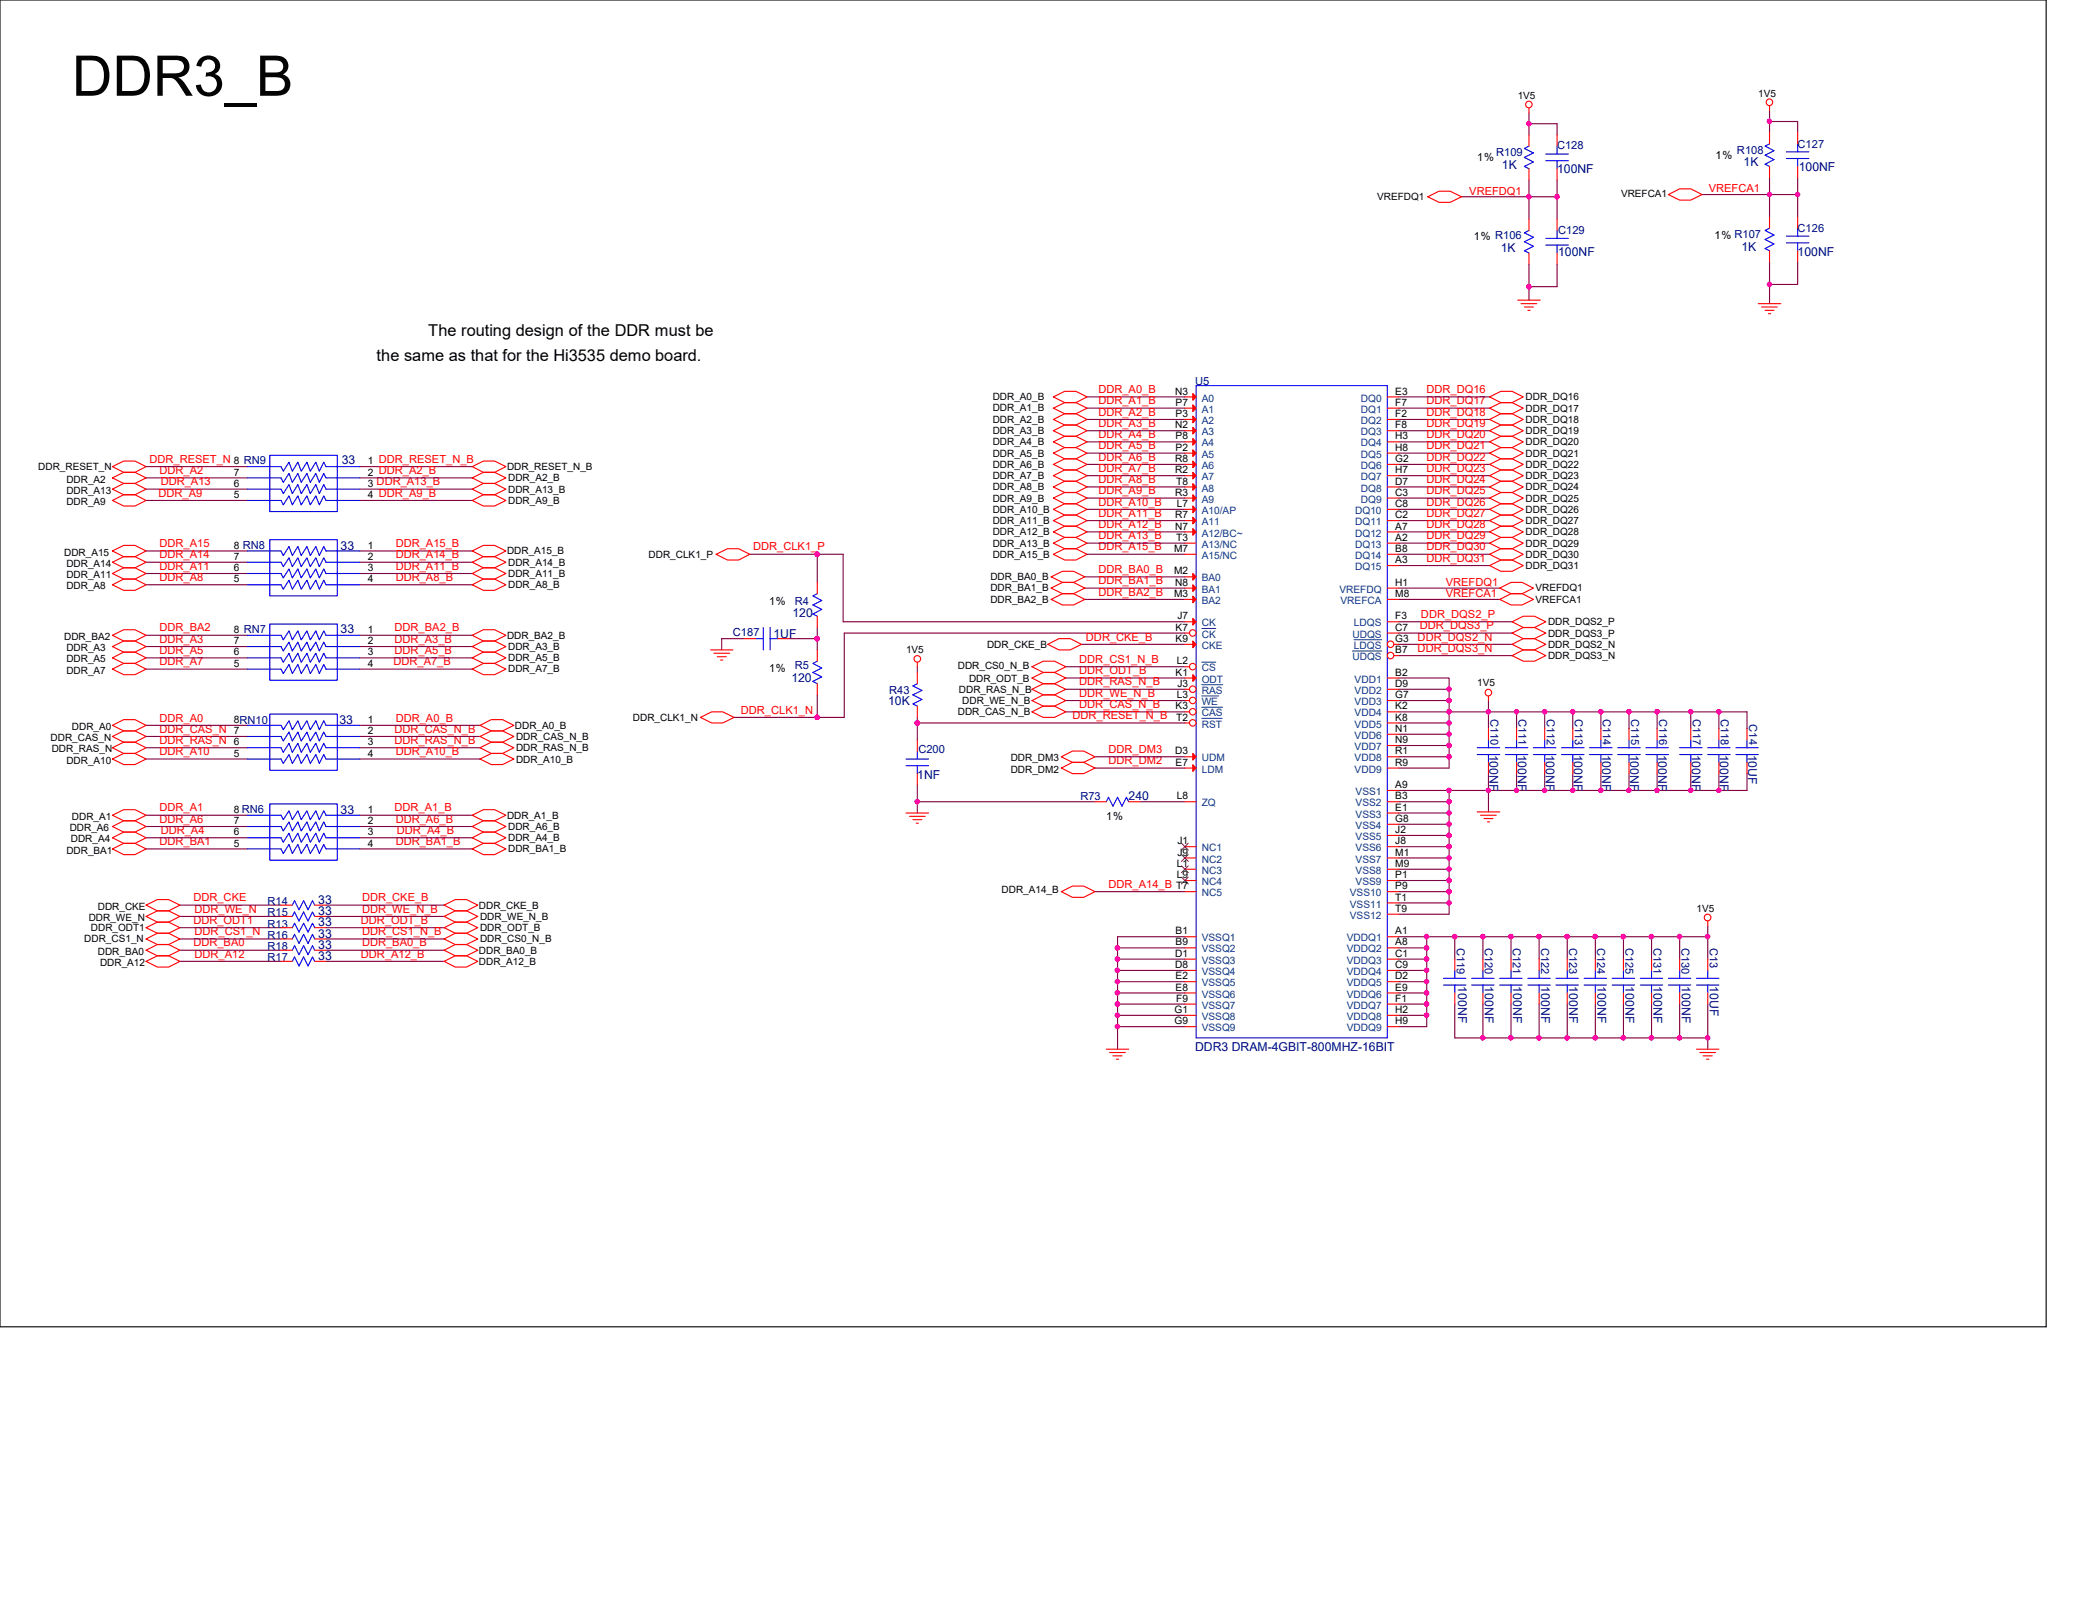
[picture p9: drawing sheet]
<svg xmlns="http://www.w3.org/2000/svg" width="279mm" height="216mm" viewBox="0 0 279 216" stroke-linecap="round" stroke-linejoin="round" font-family="sans-serif">
<defs><g id="words">
<text font-size="7.5" x="9.6" y="12.8">DDR3_B</text>
<g font-size="2.2">
<text x="57.1" y="44.8">The routing design of the DDR must be</text>
<text x="50.2" y="48.1">the same as that for the Hi3535 demo board.</text>
</g>
<g font-size="1.6" fill="#000080">
<text x="200.2" y="22.5">1K</text>
<text x="207.6" y="23.1">100NF</text>
<text x="232.4" y="22.2">1K</text>
<text x="239.8" y="22.8">100NF</text>
<text x="200.1" y="33.5">1K</text>
<text x="207.7" y="34.1">100NF</text>
<text x="232.1" y="33.4">1K</text>
<text x="239.6" y="34.1">100NF</text>
<text x="45.6" y="61.9">33</text>
<text x="45.4" y="73.3">33</text>
<text x="105.6" y="82.3">120</text>
<text x="45.4" y="84.3">33</text>
<text x="103.1" y="85">1UF</text>
<text x="105.5" y="91">120</text>
<text x="118.4" y="93.9">10K</text>
<text x="45.3" y="96.5">33</text>
<text x="198.6" y="100.6" transform="rotate(90 198.6 100.6)">100NF</text>
<text x="202.3" y="100.6" transform="rotate(90 202.3 100.6)">100NF</text>
<text x="206.1" y="100.6" transform="rotate(90 206.1 100.6)">100NF</text>
<text x="209.8" y="100.6" transform="rotate(90 209.8 100.6)">100NF</text>
<text x="213.6" y="100.6" transform="rotate(90 213.6 100.6)">100NF</text>
<text x="217.3" y="100.6" transform="rotate(90 217.3 100.6)">100NF</text>
<text x="221" y="100.6" transform="rotate(90 221 100.6)">100NF</text>
<text x="225.5" y="100.6" transform="rotate(90 225.5 100.6)">100NF</text>
<text x="229.3" y="100.6" transform="rotate(90 229.3 100.6)">100NF</text>
<text x="233" y="100.6" transform="rotate(90 233 100.6)">10UF</text>
<text x="122.3" y="103.8">1NF</text>
<text x="150.5" y="106.7">240</text>
<text x="45.4" y="108.5">33</text>
<text x="42.4" y="122">33</text>
<text x="42.4" y="120.5">33</text>
<text x="42.4" y="123.5">33</text>
<text x="42.4" y="125">33</text>
<text x="42.4" y="126.5">33</text>
<text x="42.4" y="128">33</text>
<text x="194.4" y="131.4" transform="rotate(90 194.4 131.4)">100NF</text>
<text x="198" y="131.4" transform="rotate(90 198 131.4)">100NF</text>
<text x="201.7" y="131.4" transform="rotate(90 201.7 131.4)">100NF</text>
<text x="205.4" y="131.4" transform="rotate(90 205.4 131.4)">100NF</text>
<text x="209.2" y="131.4" transform="rotate(90 209.2 131.4)">100NF</text>
<text x="212.9" y="131.4" transform="rotate(90 212.9 131.4)">100NF</text>
<text x="216.7" y="131.4" transform="rotate(90 216.7 131.4)">100NF</text>
<text x="220.4" y="131.4" transform="rotate(90 220.4 131.4)">100NF</text>
<text x="224.2" y="131.4" transform="rotate(90 224.2 131.4)">100NF</text>
<text x="227.9" y="131.4" transform="rotate(90 227.9 131.4)">10UF</text>
<text x="159.3" y="140.1">DDR3 DRAM-4GBIT-800MHZ-16BIT</text>
</g>
<g font-size="1.5">
<text x="196.9" y="21.4">1%</text>
<text x="228.7" y="21.1">1%</text>
<text x="196.5" y="32">1% R106</text>
<text x="228.5" y="31.9">1% R107</text>
<text x="102.5" y="80.6">1%</text>
<text x="102.5" y="89.6">1%</text>
<text x="147.5" y="109.2">1%</text>
</g>
<g font-size="1.5" fill="#000080">
<text x="199.5" y="20.8">R109</text>
<text x="207.6" y="19.9">C128</text>
<text x="231.5" y="20.5">R108</text>
<text x="239.6" y="19.8">C127</text>
<text x="207.7" y="31.2">C129</text>
<text x="239.6" y="30.9">C126</text>
<text x="159.3" y="51.2">U5</text>
<text x="106" y="80.6">R4</text>
<text x="97.7" y="84.8">C187</text>
<text x="106" y="89.2">R5</text>
<text x="118.5" y="92.5">R43</text>
<text x="198.7" y="95.8" transform="rotate(90 198.7 95.8)">C110</text>
<text x="202.4" y="95.8" transform="rotate(90 202.4 95.8)">C111</text>
<text x="206.2" y="95.8" transform="rotate(90 206.2 95.8)">C112</text>
<text x="209.9" y="95.8" transform="rotate(90 209.9 95.8)">C113</text>
<text x="213.7" y="95.8" transform="rotate(90 213.7 95.8)">C114</text>
<text x="217.4" y="95.8" transform="rotate(90 217.4 95.8)">C115</text>
<text x="221.2" y="95.8" transform="rotate(90 221.2 95.8)">C116</text>
<text x="225.7" y="95.8" transform="rotate(90 225.7 95.8)">C117</text>
<text x="229.4" y="95.8" transform="rotate(90 229.4 95.8)">C118</text>
<text x="122.4" y="100.4">C200</text>
<text x="233.2" y="96.5" transform="rotate(90 233.2 96.5)">C14</text>
<text x="144" y="106.7">R73</text>
<text x="35.7" y="122.1">R15</text>
<text x="35.7" y="120.6">R14</text>
<text x="35.7" y="123.6">R13</text>
<text x="35.7" y="125.1">R16</text>
<text x="35.7" y="126.6">R18</text>
<text x="35.7" y="128.1">R17</text>
<text x="194.2" y="126.3" transform="rotate(90 194.2 126.3)">C119</text>
<text x="197.9" y="126.3" transform="rotate(90 197.9 126.3)">C120</text>
<text x="201.7" y="126.3" transform="rotate(90 201.7 126.3)">C121</text>
<text x="205.4" y="126.3" transform="rotate(90 205.4 126.3)">C122</text>
<text x="209.2" y="126.3" transform="rotate(90 209.2 126.3)">C123</text>
<text x="212.9" y="126.3" transform="rotate(90 212.9 126.3)">C124</text>
<text x="216.7" y="126.3" transform="rotate(90 216.7 126.3)">C125</text>
<text x="220.4" y="126.3" transform="rotate(90 220.4 126.3)">C131</text>
<text x="224.2" y="126.3" transform="rotate(90 224.2 126.3)">C130</text>
<text x="227.9" y="126.3" transform="rotate(90 227.9 126.3)">C13</text>
</g>
<g font-size="1.5" fill="#f00">
<text x="195.9" y="25.9">VREFDQ1</text>
<text x="227.8" y="25.6">VREFCA1</text>
<text x="146.4" y="52.4">DDR_A0_B</text>
<text x="146.4" y="53.9">DDR_A1_B</text>
<text x="190.2" y="53.9">DDR_DQ17</text>
<text x="190.2" y="52.4">DDR_DQ16</text>
<text x="146.4" y="58.4">DDR_A4_B</text>
<text x="146.4" y="59.9">DDR_A5_B</text>
<text x="146.4" y="56.9">DDR_A3_B</text>
<text x="146.4" y="55.4">DDR_A2_B</text>
<text x="190.2" y="55.4">DDR_DQ18</text>
<text x="190.2" y="56.9">DDR_DQ19</text>
<text x="190.2" y="58.4">DDR_DQ20</text>
<text x="190.2" y="59.9">DDR_DQ21</text>
<text x="19.9" y="61.7">DDR_RESET_N 8 RN9</text>
<text x="21.3" y="63.2">DDR_A2</text>
<text x="21.4" y="64.7">DDR_A13</text>
<text x="146.4" y="61.4">DDR_A6_B</text>
<text x="146.4" y="62.9">DDR_A7_B</text>
<text x="146.4" y="64.4">DDR_A8_B</text>
<text x="146.4" y="65.9">DDR_A9_B</text>
<text x="190.2" y="61.4">DDR_DQ22</text>
<text x="190.2" y="62.9">DDR_DQ23</text>
<text x="190.2" y="64.4">DDR_DQ24</text>
<text x="190.2" y="65.9">DDR_DQ25</text>
<text x="21.1" y="66.2">DDR_A9</text>
<text x="146.4" y="70.4">DDR_A12_B</text>
<text x="146.4" y="71.9">DDR_A13_B</text>
<text x="146.4" y="67.4">DDR_A10_B</text>
<text x="146.4" y="68.9">DDR_A11_B</text>
<text x="190.2" y="67.4">DDR_DQ26</text>
<text x="190.2" y="68.9">DDR_DQ27</text>
<text x="190.2" y="70.4">DDR_DQ28</text>
<text x="190.2" y="71.9">DDR_DQ29</text>
<text x="21.3" y="72.9">DDR_A15</text>
<text x="21.3" y="74.4">DDR_A14</text>
<text x="21.3" y="75.9">DDR_A11</text>
<text x="21.3" y="77.4">DDR_A8</text>
<text x="52.7" y="72.9">DDR_A15_B</text>
<text x="52.7" y="77.4">DDR_A8_B</text>
<text x="52.7" y="75.9">DDR_A11_B</text>
<text x="52.7" y="74.4">DDR_A14_B</text>
<text x="100.4" y="73.4">DDR_CLK1_P</text>
<text x="146.4" y="76.4">DDR_BA0_B</text>
<text x="146.4" y="77.9">DDR_BA1_B</text>
<text x="146.4" y="73.4">DDR_A15_B</text>
<text x="190.2" y="73.4">DDR_DQ30</text>
<text x="190.2" y="74.9">DDR_DQ31</text>
<text x="146.4" y="79.4">DDR_BA2_B</text>
<text x="189.3" y="83.9">DDR_DQS3_P</text>
<text x="189.4" y="82.4">DDR_DQS2_P</text>
<text x="192.7" y="79.6">VREFCA1</text>
<text x="192.7" y="78.1">VREFDQ1</text>
<text x="21.3" y="88.7">DDR_A7</text>
<text x="21.3" y="87.2">DDR_A5</text>
<text x="21.3" y="85.7">DDR_A3</text>
<text x="21.3" y="84.2">DDR_BA2</text>
<text x="52.5" y="88.7">DDR_A7_B</text>
<text x="52.6" y="87.2">DDR_A5_B</text>
<text x="52.6" y="85.7">DDR_A3_B</text>
<text x="52.6" y="84.2">DDR_BA2_B</text>
<text x="143.9" y="89.9">DDR_ODT_B</text>
<text x="143.9" y="88.3">DDR_CS1_N_B</text>
<text x="144.8" y="85.4">DDR_CKE_B</text>
<text x="189" y="85.4">DDR_DQS2_N</text>
<text x="189" y="86.9">DDR_DQS3_N</text>
<text x="98.8" y="95.1">DDR_CLK1_N</text>
<text x="143" y="95.8">DDR_RESET_N_B</text>
<text x="143.9" y="92.9">DDR_WE_N_B</text>
<text x="143.9" y="91.4">DDR_RAS_N_B</text>
<text x="143.9" y="94.4">DDR_CAS_N_B</text>
<text x="21.3" y="97.6">DDR_CAS_N 7</text>
<text x="21.3" y="99.1">DDR_RAS_N 6</text>
<text x="21.3" y="96.2">DDR_A0</text>
<text x="21.3" y="100.6">DDR_A10</text>
<text x="52.6" y="99.1">DDR_RAS_N_B</text>
<text x="52.6" y="97.6">DDR_CAS_N_B</text>
<text x="52.7" y="96.2">DDR_A0_B</text>
<text x="52.7" y="100.6">DDR_A10_B</text>
<text x="147.8" y="101.9">DDR_DM2</text>
<text x="147.8" y="100.4">DDR_DM3</text>
<text x="21.3" y="112.6">DDR_BA1</text>
<text x="21.3" y="109.6">DDR_A6</text>
<text x="21.3" y="108.1">DDR_A1</text>
<text x="21.4" y="111.1">DDR_A4</text>
<text x="52.6" y="108.1">DDR_A1_B</text>
<text x="52.7" y="112.6">DDR_BA1_B</text>
<text x="52.7" y="109.6">DDR_A6_B</text>
<text x="52.9" y="111.1">DDR_A4_B</text>
<text x="147.8" y="118.3">DDR_A14_B T7</text>
<text x="25.8" y="123.1">DDR_ODT1</text>
<text x="25.8" y="120.1">DDR_CKE</text>
<text x="25.9" y="124.6">DDR_CS1_N</text>
<text x="25.9" y="121.6">DDR_WE_N</text>
<text x="48.1" y="123.1">DDR_ODT_B</text>
<text x="48.3" y="124.6">DDR_CS1_N_B</text>
<text x="48.3" y="121.6">DDR_WE_N_B</text>
<text x="48.3" y="120.1">DDR_CKE_B</text>
<text x="25.8" y="126.1">DDR_BA0</text>
<text x="25.9" y="127.6">DDR_A12</text>
<text x="48.1" y="127.6">DDR_A12_B</text>
<text x="48.3" y="126.1">DDR_BA0_B</text>
</g>
<g font-size="1.4">
<text x="156.7" y="52.6">N3</text>
<text x="186" y="52.6">E3</text>
<text x="156.7" y="57.1">N2</text>
<text x="156.7" y="54.1">P7</text>
<text x="156.7" y="55.6">P3</text>
<text x="156.7" y="58.6">P8</text>
<text x="186" y="54.1">F7</text>
<text x="186" y="55.6">F2</text>
<text x="186" y="57.1">F8</text>
<text x="186" y="58.6">H3</text>
<text x="31.2" y="64.9">6</text>
<text x="31.2" y="63.4">7</text>
<text x="49" y="61.9">1 DDR_RESET_N_B</text>
<text x="49" y="63.4">2 DDR_A2_B</text>
<text x="49" y="64.9">3 DDR_A13_B</text>
<text x="156.7" y="61.6">R8</text>
<text x="156.7" y="63.1">R2</text>
<text x="156.7" y="60.1">P2</text>
<text x="156.8" y="64.6">T8</text>
<text x="186" y="60.1">H8</text>
<text x="186" y="61.6">G2</text>
<text x="186" y="63.1">H7</text>
<text x="186" y="64.6">D7</text>
<text x="31.2" y="66.4">5</text>
<text x="49" y="66.4">4 DDR_A9_B</text>
<text x="156.7" y="66.1">R3</text>
<text x="156.7" y="69.1">R7</text>
<text x="156.7" y="70.6">N7</text>
<text x="156.9" y="67.6">L7</text>
<text x="186" y="66.1">C3</text>
<text x="186" y="67.6">C8</text>
<text x="186" y="69.1">C2</text>
<text x="186" y="70.6">A7</text>
<text x="31.2" y="77.6">5</text>
<text x="31.2" y="76.1">6</text>
<text x="31.2" y="74.6">7</text>
<text x="31.2" y="73.1">8 RN8</text>
<text x="49" y="73.1">1</text>
<text x="49" y="74.6">2</text>
<text x="49" y="76.1">3</text>
<text x="49" y="77.6">4</text>
<text x="156.5" y="76.6">M2</text>
<text x="156.5" y="73.6">M7</text>
<text x="156.8" y="72.1">T3</text>
<text x="186" y="75.1">A3</text>
<text x="186" y="72.1">A2</text>
<text x="186" y="73.6">B8</text>
<text x="156.5" y="79.6">M3</text>
<text x="156.7" y="78.1">N8</text>
<text x="157" y="82.5">J7</text>
<text x="186" y="79.6">M8</text>
<text x="186" y="82.5">F3</text>
<text x="186" y="78.1">H1</text>
<text x="31.2" y="88.9">5</text>
<text x="31.2" y="87.4">6</text>
<text x="31.2" y="85.9">7</text>
<text x="31.2" y="84.3">8 RN7</text>
<text x="49" y="84.3">1</text>
<text x="49" y="85.9">2</text>
<text x="49" y="87.4">3</text>
<text x="49" y="88.9">4</text>
<text x="156.7" y="85.6">K9</text>
<text x="156.7" y="84.1">K7</text>
<text x="156.9" y="88.5">L2</text>
<text x="186" y="85.6">G3</text>
<text x="186" y="87.1">B7</text>
<text x="186" y="84.1">C7</text>
<text x="156.7" y="90">K1</text>
<text x="156.7" y="94.6">K3</text>
<text x="156.9" y="93">L3</text>
<text x="157" y="91.5">J3</text>
<text x="186" y="90">B2</text>
<text x="186" y="91.5">D9</text>
<text x="186" y="93">G7</text>
<text x="186" y="94.6">K2</text>
<text x="31.2" y="100.8">5</text>
<text x="31.2" y="96.4">8RN10</text>
<text x="49" y="96.4">1</text>
<text x="49" y="97.8">2</text>
<text x="49" y="99.3">3</text>
<text x="49" y="100.8">4</text>
<text x="156.7" y="100.5">D3</text>
<text x="156.8" y="96">T2</text>
<text x="186" y="96">K8</text>
<text x="186" y="97.5">N1</text>
<text x="186" y="99">N9</text>
<text x="186" y="100.5">R1</text>
<text x="156.7" y="102">E7</text>
<text x="156.9" y="106.5">L8</text>
<text x="186" y="102">R9</text>
<text x="186" y="105">A9</text>
<text x="186" y="106.5">B3</text>
<text x="31.2" y="112.8">5</text>
<text x="31.2" y="111.3">6</text>
<text x="31.2" y="109.8">7</text>
<text x="31.2" y="108.3">8 RN6</text>
<text x="49" y="108.3">1</text>
<text x="49" y="109.8">2</text>
<text x="49" y="111.3">3</text>
<text x="49" y="112.8">4</text>
<text x="157" y="112.5">J1</text>
<text x="186" y="108">E1</text>
<text x="186" y="109.5">G8</text>
<text x="186" y="111">J2</text>
<text x="186" y="112.5">J8</text>
<text x="156.9" y="115.5">L1</text>
<text x="156.9" y="117">L9</text>
<text x="157" y="114">J9</text>
<text x="186" y="114">M1</text>
<text x="186" y="115.5">M9</text>
<text x="186" y="117">P1</text>
<text x="186" y="118.5">P9</text>
<text x="156.7" y="124.5">B1</text>
<text x="186" y="124.5">A1</text>
<text x="186" y="120">T1</text>
<text x="186" y="121.5">T9</text>
<text x="156.7" y="127.5">D1</text>
<text x="156.7" y="129">D8</text>
<text x="156.7" y="126">B9</text>
<text x="156.7" y="130.5">E2</text>
<text x="186" y="126">A8</text>
<text x="186" y="127.5">C1</text>
<text x="186" y="129">C9</text>
<text x="186" y="130.5">D2</text>
<text x="156.6" y="135">G1</text>
<text x="156.6" y="136.5">G9</text>
<text x="156.7" y="132">E8</text>
<text x="156.8" y="133.5">F9</text>
<text x="186" y="132">E9</text>
<text x="186" y="133.5">F1</text>
<text x="186" y="135">H2</text>
<text x="186" y="136.5">H9</text>
</g>
<g font-size="1.4" fill="#004080">
<text x="160.2" y="53.5">A0</text>
<text x="181.4" y="53.5">DQ0</text>
<text x="160.2" y="55">A1</text>
<text x="160.2" y="56.5">A2</text>
<text x="160.2" y="58">A3</text>
<text x="160.2" y="59.5">A4</text>
<text x="181.4" y="55">DQ1</text>
<text x="181.4" y="56.5">DQ2</text>
<text x="181.4" y="58">DQ3</text>
<text x="181.4" y="59.5">DQ4</text>
<text x="160.2" y="61">A5</text>
<text x="160.2" y="62.5">A6</text>
<text x="160.2" y="64">A7</text>
<text x="160.2" y="65.5">A8</text>
<text x="181.4" y="61">DQ5</text>
<text x="181.4" y="62.5">DQ6</text>
<text x="181.4" y="64">DQ7</text>
<text x="181.4" y="65.5">DQ8</text>
<text x="160.2" y="67">A9</text>
<text x="160.2" y="68.5">A10/AP</text>
<text x="160.2" y="70">A11</text>
<text x="160.2" y="71.5">A12/BC~</text>
<text x="180.6" y="68.5">DQ10</text>
<text x="180.6" y="70">DQ11</text>
<text x="180.6" y="71.5">DQ12</text>
<text x="181.4" y="67">DQ9</text>
<text x="160.2" y="73">A13/NC</text>
<text x="160.2" y="77.5">BA0</text>
<text x="160.2" y="74.5">A15/NC</text>
<text x="180.6" y="76">DQ15</text>
<text x="180.6" y="73">DQ13</text>
<text x="180.6" y="74.5">DQ14</text>
<text x="160.2" y="83.5">CK</text>
<text x="160.2" y="79">BA1</text>
<text x="160.2" y="80.5">BA2</text>
<text x="178.5" y="79">VREFDQ</text>
<text x="178.7" y="80.5">VREFCA</text>
<text x="180.5" y="83.5">LDQS</text>
<text x="160.2" y="89.5">CS</text>
<text x="160.2" y="86.5">CKE</text>
<text x="160.2" y="85">CK</text>
<text x="180.3" y="85">UDQS</text>
<text x="180.3" y="88">UDQS</text>
<text x="180.5" y="86.5">LDQS</text>
<text x="160.2" y="91">ODT</text>
<text x="160.2" y="94">WE</text>
<text x="160.2" y="95.5">CAS</text>
<text x="160.2" y="92.5">RAS</text>
<text x="180.6" y="91">VDD1</text>
<text x="180.6" y="92.5">VDD2</text>
<text x="180.6" y="94">VDD3</text>
<text x="180.6" y="95.5">VDD4</text>
<text x="160.2" y="97">RST</text>
<text x="160.2" y="101.5">UDM</text>
<text x="180.6" y="97">VDD5</text>
<text x="180.6" y="98.5">VDD6</text>
<text x="180.6" y="100">VDD7</text>
<text x="180.6" y="101.5">VDD8</text>
<text x="160.2" y="107.5">ZQ</text>
<text x="160.2" y="103">LDM</text>
<text x="180.6" y="103">VDD9</text>
<text x="180.7" y="106">VSS1</text>
<text x="180.7" y="107.5">VSS2</text>
<text x="160.2" y="113.5">NC1</text>
<text x="180.7" y="109">VSS3</text>
<text x="180.7" y="110.5">VSS4</text>
<text x="180.7" y="112">VSS5</text>
<text x="180.7" y="113.5">VSS6</text>
<text x="160.2" y="115">NC2</text>
<text x="160.2" y="116.5">NC3</text>
<text x="160.2" y="118">NC4</text>
<text x="160.2" y="119.4">NC5</text>
<text x="179.9" y="119.4">VSS10</text>
<text x="180.7" y="115">VSS7</text>
<text x="180.7" y="116.5">VSS8</text>
<text x="180.7" y="118">VSS9</text>
<text x="160.2" y="125.5">VSSQ1</text>
<text x="179.5" y="125.5">VDDQ1</text>
<text x="179.9" y="120.9">VSS11</text>
<text x="179.9" y="122.4">VSS12</text>
<text x="160.2" y="126.9">VSSQ2</text>
<text x="160.2" y="128.4">VSSQ3</text>
<text x="160.2" y="129.9">VSSQ4</text>
<text x="160.2" y="131.4">VSSQ5</text>
<text x="179.5" y="126.9">VDDQ2</text>
<text x="179.5" y="128.4">VDDQ3</text>
<text x="179.5" y="129.9">VDDQ4</text>
<text x="179.5" y="131.4">VDDQ5</text>
<text x="160.2" y="132.9">VSSQ6</text>
<text x="160.2" y="134.4">VSSQ7</text>
<text x="160.2" y="135.9">VSSQ8</text>
<text x="160.2" y="137.4">VSSQ9</text>
<text x="179.5" y="132.9">VDDQ6</text>
<text x="179.5" y="134.4">VDDQ7</text>
<text x="179.5" y="135.9">VDDQ8</text>
<text x="179.5" y="137.4">VDDQ9</text>
</g>
<g font-size="1.3">
<text x="202.3" y="13.2">1V5</text>
<text x="234.4" y="12.9">1V5</text>
<text x="183.6" y="26.7">VREFDQ1</text>
<text x="216.1" y="26.2">VREFCA1</text>
<text x="132.3" y="53.4">DDR_A0_B</text>
<text x="203.4" y="53.4">DDR_DQ16</text>
<text x="132.3" y="54.7">DDR_A1_B</text>
<text x="132.3" y="56.3">DDR_A2_B</text>
<text x="132.3" y="57.8">DDR_A3_B</text>
<text x="132.3" y="59.4">DDR_A4_B</text>
<text x="203.4" y="54.9">DDR_DQ17</text>
<text x="203.4" y="56.3">DDR_DQ18</text>
<text x="203.4" y="57.8">DDR_DQ19</text>
<text x="203.4" y="59.4">DDR_DQ20</text>
<text x="5.1" y="62.7">DDR_RESET_N</text>
<text x="8.8" y="64.3">DDR_A2</text>
<text x="8.8" y="65.8">DDR_A13</text>
<text x="67.6" y="62.7">DDR_RESET_N_B</text>
<text x="67.7" y="64.2">DDR_A2_B</text>
<text x="67.7" y="65.6">DDR_A13_B</text>
<text x="132.3" y="63.8">DDR_A7_B</text>
<text x="132.3" y="65.3">DDR_A8_B</text>
<text x="132.3" y="60.9">DDR_A5_B</text>
<text x="132.3" y="62.4">DDR_A6_B</text>
<text x="203.4" y="60.9">DDR_DQ21</text>
<text x="203.4" y="62.4">DDR_DQ22</text>
<text x="203.4" y="63.8">DDR_DQ23</text>
<text x="203.4" y="65.3">DDR_DQ24</text>
<text x="8.8" y="67.3">DDR_A9</text>
<text x="67.7" y="67.1">DDR_A9_B</text>
<text x="132.3" y="66.8">DDR_A9_B</text>
<text x="132.3" y="68.3">DDR_A10_B</text>
<text x="132.3" y="69.8">DDR_A11_B</text>
<text x="132.3" y="71.3">DDR_A12_B</text>
<text x="203.4" y="66.8">DDR_DQ25</text>
<text x="203.4" y="68.3">DDR_DQ26</text>
<text x="203.4" y="69.8">DDR_DQ27</text>
<text x="203.4" y="71.3">DDR_DQ28</text>
<text x="8.6" y="74">DDR_A15</text>
<text x="8.8" y="75.5">DDR_A14</text>
<text x="8.8" y="77">DDR_A11</text>
<text x="67.6" y="73.9">DDR_A15_B</text>
<text x="67.7" y="76.9">DDR_A11_B</text>
<text x="67.7" y="75.4">DDR_A14_B</text>
<text x="86.5" y="74.3">DDR_CLK1_P</text>
<text x="132" y="77.3">DDR_BA0_B</text>
<text x="132.3" y="72.8">DDR_A13_B</text>
<text x="132.3" y="74.3">DDR_A15_B</text>
<text x="203.4" y="72.8">DDR_DQ29</text>
<text x="203.4" y="74.3">DDR_DQ30</text>
<text x="203.4" y="75.8">DDR_DQ31</text>
<text x="8.8" y="78.5">DDR_A8</text>
<text x="67.7" y="78.4">DDR_A8_B</text>
<text x="132" y="78.8">DDR_BA1_B</text>
<text x="132" y="80.3">DDR_BA2_B</text>
<text x="204.7" y="78.8">VREFDQ1</text>
<text x="204.7" y="80.3">VREFCA1</text>
<text x="206.4" y="83.3">DDR_DQS2_P</text>
<text x="8.6" y="85.3">DDR_BA2</text>
<text x="8.8" y="86.8">DDR_A3</text>
<text x="8.8" y="88.3">DDR_A5</text>
<text x="8.8" y="89.8">DDR_A7</text>
<text x="67.6" y="85.1">DDR_BA2_B</text>
<text x="67.7" y="88.1">DDR_A5_B</text>
<text x="67.7" y="86.6">DDR_A3_B</text>
<text x="67.7" y="89.6">DDR_A7_B</text>
<text x="120.8" y="87.1">1V5</text>
<text x="127.7" y="89.2">DDR_CS0_N_B</text>
<text x="131.6" y="86.3">DDR_CKE_B</text>
<text x="206.4" y="84.8">DDR_DQS3_P</text>
<text x="206.4" y="86.3">DDR_DQS2_N</text>
<text x="206.4" y="87.8">DDR_DQS3_N</text>
<text x="127.7" y="95.3">DDR_CAS_N_B</text>
<text x="127.8" y="92.3">DDR_RAS_N_B</text>
<text x="128.3" y="93.8">DDR_WE_N_B</text>
<text x="129.2" y="90.8">DDR_ODT_B</text>
<text x="196.9" y="91.4">1V5</text>
<text x="6.8" y="98.8">DDR_CAS_N</text>
<text x="6.9" y="100.3">DDR_RAS_N</text>
<text x="8.8" y="101.8">DDR_A10</text>
<text x="9.6" y="97.3">DDR_A0</text>
<text x="68.6" y="97.1">DDR_A0_B</text>
<text x="68.8" y="98.6">DDR_CAS_N_B</text>
<text x="68.8" y="100.1">DDR_RAS_N_B</text>
<text x="68.8" y="101.6">DDR_A10_B</text>
<text x="84.4" y="96.1">DDR_CLK1_N</text>
<text x="134.7" y="101.5">DDR_DM3</text>
<text x="134.7" y="103">DDR_DM2</text>
<text x="8.8" y="113.7">DDR_BA1</text>
<text x="9.3" y="110.7">DDR_A6</text>
<text x="9.4" y="112.2">DDR_A4</text>
<text x="9.6" y="109.3">DDR_A1</text>
<text x="67.6" y="109.1">DDR_A1_B</text>
<text x="67.7" y="110.6">DDR_A6_B</text>
<text x="67.7" y="112.1">DDR_A4_B</text>
<text x="67.7" y="113.6">DDR_BA1_B</text>
<text x="133.5" y="119">DDR_A14_B</text>
<text x="11.2" y="125.6">DDR_CS1_N</text>
<text x="11.8" y="122.7">DDR_WE_N</text>
<text x="12.1" y="124.1">DDR_ODT1</text>
<text x="13" y="121.2">DDR_CKE</text>
<text x="63.8" y="121.1">DDR_CKE_B</text>
<text x="64" y="124.1">DDR_ODT_B</text>
<text x="64" y="125.6">DDR_CS0_N_B</text>
<text x="64" y="122.6">DDR_WE_N_B</text>
<text x="226.1" y="121.5">1V5</text>
<text x="13" y="127.2">DDR_BA0</text>
<text x="13.3" y="128.7">DDR_A12</text>
<text x="63.8" y="127.1">DDR_BA0_B</text>
<text x="63.8" y="128.6">DDR_A12_B</text>
</g>
</g></defs>
<path d="M0 0h272.8v176.8h-272.8z" fill="none" stroke="#000" stroke-width=".15"/>
<g fill="none" stroke="#800040" stroke-width=".15">
<path d="M203.8 18v-1.5h3.8v1.5M203.8 15v1.5M235.9 16.2h3.7v1.5M235.9 14.7v3M203.8 35.2v4.8M203.8 24v5.2M207.6 35.2v3h-3.8M207.6 26.2v3M207.6 24v2.2M207.6 26.2h-12.8M226.9 25.9h9M235.9 25.9h3.7"/>
<path d="M235.9 25.9v3M235.9 23.7v2.2M235.9 37.9v2.6M235.9 34.9v3M239.6 23.7v2.2M239.6 25.9v3M239.6 34.9v3h-3.7M144.9 58.9h13M144.9 52.9h13M144.9 57.4h13M144.9 54.4h13M144.9 55.9h13"/>
<path d="M186.4 54.4h12.2M186.4 55.9h12.2M186.4 57.4h12.2M186.4 58.9h12.2M186.4 52.9h12.2M19.5 73.4h13.5M19.5 74.9h13.5M19.5 76.4h13.5M19.5 63.7h13.5M19.5 62.2h13.5M19.5 65.2h13.5M19.5 66.7h13.5"/>
<path d="M19.5 77.9h13.5M48 73.4h14.9M48 62.2h14.9M48 65.2h14.9M48 63.7h14.9M48 77.9h14.9M48 66.7h14.9M48 76.4h14.9M48 74.9h14.9M99.9 73.9h9M108.9 73.9h3.5v9h45.5M108.9 73.9v3.7"/>
<path d="M144.6 76.9h13.3M144.6 78.4h13.3M144.6 79.9h13.3M144.9 70.9h13M144.9 61.9h13M144.9 63.4h13M144.9 60.4h13M144.9 73.9h13M144.9 72.4h13M144.9 64.9h13M144.9 66.4h13M144.9 67.9h13"/>
<path d="M144.9 69.4h13M186.4 60.4h12.2M186.4 61.9h12.2M186.4 63.4h12.2M186.4 64.9h12.2M186.4 67.9h12.2M186.4 69.4h12.2M186.4 70.9h12.2M186.4 72.4h12.2M186.4 73.9h12.2M186.4 75.4h12.2M186.4 66.4h12.2"/>
<path d="M186.4 79.9h13.5M186.4 78.4h13.5M19.5 98.1h13.5M19.5 99.7h13.5M19.5 96.7h13.5M19.5 89.2h13.5M19.5 87.7h13.5M19.5 86.2h13.5M19.5 84.7h13.5M48 99.7h16M48 98.1h16M48 96.7h16"/>
<path d="M48 89.2h14.9M48 87.7h14.9M48 86.2h14.9M48 84.7h14.9M97.9 95.6h11M99.2 85.1h-3v1.5M105.2 85.1h3.7M108.9 83.6v1.5M108.9 85.1v1.5M108.9 92.6v3M122.3 88.9v.7M122.3 96.4v2.2"/>
<path d="M122.3 95.6v.8M122.3 96.4h35.6M142.1 90.4h15.8M142.1 88.9h15.8M142.1 93.4h15.8M142.1 91.9h15.8M142.1 94.9h15.8M144.2 85.9h13.7M157.9 84.4h-45.4v11.2h-3.6M186.4 94.9h15.8M186.4 96.4h6.8M186.4 93.4h6.8v3"/>
<path d="M186.4 97.9h6.8M186.4 99.4h6.8M186.4 90.4h6.8v3M186.4 91.9h6.8M186.4 85.9h15.2M186.4 82.9h15.2M186.4 84.4h15.2M186.4 87.4h15.2M193.2 96.4v1.5M193.2 97.9v1.5M193.2 99.4v1.5M198.4 93.4v3.7"/>
<path d="M202.2 94.9h3.7M202.2 94.9v2.2M205.9 94.9h3.8M205.9 94.9v2.2M209.7 94.9h3.7M209.7 94.9v2.2M213.4 94.9h3.7M213.4 94.9v2.2M217.1 94.9h3.8M217.1 94.9v2.2M220.9 94.9h4.5M220.9 94.9v2.2"/>
<path d="M225.4 94.9h3.7M225.4 94.9v2.2M229.1 94.9h3.8v2.2M229.1 94.9v2.2M19.5 113.1h13.5M19.5 111.7h13.5M19.5 110.2h13.5M19.5 101.2h13.5M19.5 108.6h13.5M48 113.1h14.9M48 111.7h14.9M48 110.2h14.9"/>
<path d="M48 108.6h14.9M48 101.2h16M122.3 104.6v3.8M122.3 106.8h23.7M146 102.4h11.9M146 100.9h11.9M146 118.8h11.9M152 106.8h5.9M186.4 100.9h6.8M186.4 105.3h6.8M186.4 118.8h6.8M186.4 117.3h6.8"/>
<path d="M186.4 115.8h6.8M186.4 114.3h6.8M186.4 112.8h6.8M186.4 111.3h6.8M186.4 109.9h6.8M186.4 108.4h6.8M186.4 106.8h6.8M193.2 100.9v1.5h-6.8M193.2 111.3v10.5h-6.8M193.2 105.3v6M193.2 105.3h5.2M198.4 105.3h3.8"/>
<path d="M198.4 105.3v2.9M198.4 103.1v2.2M202.2 105.3h3.7M202.2 103.1v2.2M205.9 105.3h3.8M205.9 103.1v2.2M209.7 105.3h3.7M209.7 103.1v2.2M213.4 105.3h3.7M213.4 103.1v2.2M217.1 105.3h3.8M217.1 103.1v2.2"/>
<path d="M220.9 105.3h4.5M220.9 103.1v2.2M225.4 103.1v2.2h3.7M229.1 103.1v2.2M232.9 103.1v2.2h-3.8M24 128.1h13.5M24 126.6h13.5M24 125.1h13.5M24 123.6h13.5M24 122.1h13.5M24 120.6h13.5M43.5 123.6h15.7"/>
<path d="M43.5 128.1h15.7M43.5 126.6h15.7M43.5 125.1h15.7M43.5 122.1h15.7M43.5 120.6h15.7M149 126.3v1.5M149 133.8v3M149 127.8v6M149 136.8v3M149 127.8h8.9M149 136.8h8.9M149 135.3h8.9"/>
<path d="M149 133.8h8.9M149 132.3h8.9M149 130.8h8.9M149 129.3h8.9M149 126.3h8.9M157.9 124.8h-8.9v1.5M186.4 130.8h3.8M186.4 135.3h3.8M186.4 133.8h3.8M186.4 132.3h3.8M186.4 129.3h3.8M186.4 127.8h3.8"/>
<path d="M186.4 126.3h3.8M186.4 124.8h3.8M186.4 120.3h6.8M190.2 124.8h3.7M190.2 124.8v6M190.2 133.8v3h-3.8M190.2 130.8v3M193.9 124.8v3M193.9 133.8v4.5h3.8M193.9 124.8h3.8M197.7 133.8v4.5h3.7M197.7 124.8v3"/>
<path d="M197.7 124.8h3.7M201.4 124.8v3M201.4 133.8v4.5M201.4 124.8h3.8M201.4 138.3h3.8M205.2 124.8v3M205.2 124.8h3.7M205.2 138.3h3.7M205.2 133.8v4.5M208.9 124.8v3M208.9 124.8h3.8M208.9 133.8v4.5h3.8"/>
<path d="M212.7 133.8v4.5M212.7 124.8h3.7M212.7 138.3h3.7M212.7 124.8v3M216.4 124.8h3.8M216.4 138.3h3.8M216.4 124.8v3M216.4 133.8v4.5M220.2 124.8h3.7M220.2 138.3h3.7M220.2 124.8v3M220.2 133.8v4.5"/>
<path d="M223.9 124.8h3.7M223.9 138.3h3.7M223.9 124.8v3M223.9 133.8v4.5M227.6 123.3v1.5M227.6 124.8v3M227.6 133.8v4.5M227.6 138.3v1.5"/>
</g>
<g fill="#f0f" stroke="#f0f" stroke-width=".15">
<circle cx="227.6" cy="124.8" r=".3"/>
<circle cx="223.9" cy="124.8" r=".3"/>
<circle cx="212.6" cy="124.8" r=".3"/>
<circle cx="190.2" cy="130.8" r=".29"/>
<circle cx="193.9" cy="124.8" r=".3"/>
<circle cx="201.4" cy="124.8" r=".3"/>
<circle cx="197.7" cy="124.8" r=".3"/>
<circle cx="208.9" cy="124.8" r=".3"/>
<circle cx="205.1" cy="124.8" r=".3"/>
<circle cx="190.2" cy="135.3" r=".29"/>
<circle cx="190.2" cy="133.8" r=".3"/>
<circle cx="190.2" cy="132.3" r=".3"/>
<circle cx="190.2" cy="129.3" r=".29"/>
<circle cx="190.2" cy="127.8" r=".29"/>
<circle cx="190.2" cy="126.3" r=".3"/>
<circle cx="190.2" cy="124.8" r=".3"/>
<circle cx="220.1" cy="124.8" r=".3"/>
<circle cx="216.4" cy="124.8" r=".3"/>
<circle cx="203.8" cy="16.5" r=".29"/>
<circle cx="235.9" cy="16.2" r=".29"/>
<circle cx="229.1" cy="94.8" r=".29"/>
<circle cx="213.4" cy="94.8" r=".29"/>
<circle cx="225.4" cy="94.8" r=".29"/>
<circle cx="220.9" cy="94.8" r=".29"/>
<circle cx="209.6" cy="94.8" r=".29"/>
<circle cx="205.9" cy="94.8" r=".29"/>
<circle cx="202.1" cy="94.8" r=".29"/>
<circle cx="193.2" cy="94.8" r=".29"/>
<circle cx="193.2" cy="96.3" r=".29"/>
<circle cx="193.2" cy="93.4" r=".29"/>
<circle cx="193.2" cy="97.8" r=".29"/>
<circle cx="193.2" cy="99.3" r=".29"/>
<circle cx="193.2" cy="100.8" r=".29"/>
<circle cx="193.2" cy="91.9" r=".29"/>
<circle cx="198.4" cy="94.8" r=".29"/>
<circle cx="217.1" cy="94.8" r=".29"/>
<circle cx="108.9" cy="73.9" r=".29"/>
<circle cx="235.9" cy="25.9" r=".29"/>
<circle cx="239.6" cy="25.9" r=".29"/>
<circle cx="235.9" cy="37.9" r=".29"/>
<circle cx="148.9" cy="126.3" r=".3"/>
<circle cx="149" cy="127.8" r=".29"/>
<circle cx="149" cy="136.8" r=".29"/>
<circle cx="149" cy="135.3" r=".29"/>
<circle cx="148.9" cy="133.8" r=".3"/>
<circle cx="148.9" cy="132.3" r=".3"/>
<circle cx="149" cy="130.8" r=".29"/>
<circle cx="149" cy="129.3" r=".29"/>
<circle cx="122.3" cy="106.8" r=".29"/>
<circle cx="203.8" cy="38.2" r=".29"/>
<circle cx="229.1" cy="105.3" r=".29"/>
<circle cx="213.4" cy="105.3" r=".29"/>
<circle cx="225.4" cy="105.3" r=".29"/>
<circle cx="220.9" cy="105.3" r=".29"/>
<circle cx="209.6" cy="105.3" r=".29"/>
<circle cx="205.9" cy="105.3" r=".29"/>
<circle cx="202.2" cy="105.3" r=".29"/>
<circle cx="193.2" cy="105.3" r=".29"/>
<circle cx="198.4" cy="105.3" r=".29"/>
<circle cx="193.2" cy="112.8" r=".29"/>
<circle cx="193.2" cy="111.3" r=".29"/>
<circle cx="193.2" cy="120.3" r=".29"/>
<circle cx="193.2" cy="118.8" r=".29"/>
<circle cx="193.2" cy="117.3" r=".29"/>
<circle cx="193.2" cy="115.8" r=".29"/>
<circle cx="193.2" cy="114.3" r=".29"/>
<circle cx="193.2" cy="109.8" r=".29"/>
<circle cx="193.2" cy="108.3" r=".29"/>
<circle cx="193.2" cy="106.8" r=".29"/>
<circle cx="217.1" cy="105.3" r=".29"/>
<circle cx="212.6" cy="138.3" r=".29"/>
<circle cx="208.9" cy="138.3" r=".29"/>
<circle cx="216.4" cy="138.3" r=".29"/>
<circle cx="227.6" cy="138.3" r=".29"/>
<circle cx="201.4" cy="138.3" r=".29"/>
<circle cx="205.2" cy="138.3" r=".29"/>
<circle cx="197.7" cy="138.3" r=".29"/>
<circle cx="220.1" cy="138.3" r=".29"/>
<circle cx="223.9" cy="138.3" r=".29"/>
<circle cx="203.8" cy="26.2" r=".29"/>
<circle cx="207.5" cy="26.2" r=".29"/>
<circle cx="122.3" cy="96.3" r=".29"/>
<circle cx="108.9" cy="85.1" r=".29"/>
<circle cx="108.9" cy="95.6" r=".29"/>
</g>
<g fill="none" stroke="#f00" stroke-width=".15">
<path d="M203.8 18v1.5M203.8 14.4v.6M207.6 18v1.5M235.9 14.1v.6M190.3 26.2l1.5-.7h1.5l1.5 .7-1.5 .8h-1.5zM203.8 33.7v1.5M203.8 29.2v1.5M203.8 22.5v1.5M207.6 29.2v1.5M207.6 33.7v1.5M207.6 22.5v1.5M222.4 25.9l1.5-.7h1.5l1.5 .7-1.5 .8h-1.5z"/>
<path d="M140.4 52.9l1.5-.7h1.5l1.5 .7-1.5 .8h-1.5zM140.4 54.4l1.5-.7h1.5l1.5 .7-1.5 .7h-1.5zM140.4 55.9l1.5-.8h1.5l1.5 .8-1.5 .7h-1.5zM140.4 57.4l1.5-.8h1.5l1.5 .8-1.5 .7h-1.5zM140.4 58.9l1.5-.8h1.5l1.5 .8-1.5 .7h-1.5zM198.6 52.9l1.5-.7h1.5l1.5 .7-1.5 .8h-1.5zM198.6 54.4l1.5-.7h1.5l1.5 .7-1.5 .7h-1.5zM198.6 55.9l1.5-.8h1.5l1.5 .8-1.5 .7h-1.5zM198.6 57.4l1.5-.8h1.5l1.5 .8-1.5 .7h-1.5zM198.6 58.9l1.5-.8h1.5l1.5 .8-1.5 .7h-1.5zM202.3 40h3M202.8 40.5h2.1"/>
<path d="M203.2 40.9h1.2M203.7 41.4h.3M234.4 40.5h3M234.8 40.9h2.1M235.3 41.4h1.2M235.7 41.8h.3M15 74.9l1.5-.7h1.5l1.5 .7-1.5 .8h-1.5zM15 73.4l1.5-.7h1.5l1.5 .7-1.5 .8h-1.5zM15 77.9l1.5-.7h1.5l1.5 .7-1.5 .8h-1.5zM15 76.4l1.5-.7h1.5l1.5 .7-1.5 .8h-1.5zM15 62.2l1.5-.8h1.5l1.5 .8-1.5 .7h-1.5zM15 63.7l1.5-.8h1.5l1.5 .8-1.5 .7h-1.5z"/>
<path d="M15 65.2l1.5-.8h1.5l1.5 .8-1.5 .7h-1.5zM15 66.7l1.5-.8h1.5l1.5 .8-1.5 .7h-1.5zM33 66.7h.1M33 65.2h.1M33 63.7h.1M33 62.2h.1M33 77.9h.1M33 76.4h.1M33 74.9h.1M33 73.4h.1M48 62.2h.1M48 63.7h.1"/>
<path d="M48 65.2h.1M48 66.7h.1M48 73.4h.1M48 74.9h.1M48 76.4h.1M48 77.9h.1M62.9 76.4l1.5-.7h1.5l1.5 .7-1.5 .8h-1.5zM62.9 74.9l1.5-.7h1.5l1.5 .7-1.5 .8h-1.5zM62.9 73.4l1.5-.7h1.5l1.5 .7-1.5 .8h-1.5zM62.9 77.9l1.5-.7h1.5l1.5 .7-1.5 .8h-1.5zM62.9 62.2l1.5-.8h1.5l1.5 .8-1.5 .7h-1.5zM62.9 63.7l1.5-.8h1.5l1.5 .8-1.5 .7h-1.5z"/>
<path d="M62.9 65.2l1.5-.8h1.5l1.5 .8-1.5 .7h-1.5zM62.9 66.7l1.5-.8h1.5l1.5 .8-1.5 .7h-1.5zM95.5 73.9l1.5-.8h1.5l1.4 .8-1.4 .7h-1.5zM140.1 76.9l1.5-.8h1.5l1.5 .8-1.5 .7h-1.5zM140.1 78.4l1.5-.8h1.5l1.5 .8-1.5 .7h-1.5zM140.1 79.9l1.5-.8h1.5l1.5 .8-1.5 .7h-1.5zM140.4 63.4l1.5-.8h1.5l1.5 .8-1.5 .7h-1.5zM140.4 64.9l1.5-.8h1.5l1.5 .8-1.5 .7h-1.5zM140.4 66.4l1.5-.8h1.5l1.5 .8-1.5 .7h-1.5zM140.4 67.9l1.5-.8h1.5l1.5 .8-1.5 .7h-1.5zM140.4 69.4l1.5-.8h1.5l1.5 .8-1.5 .7h-1.5zM140.4 70.9l1.5-.8h1.5l1.5 .8-1.5 .7h-1.5z"/>
<path d="M140.4 72.4l1.5-.8h1.5l1.5 .8-1.5 .7h-1.5zM140.4 73.9l1.5-.8h1.5l1.5 .8-1.5 .7h-1.5zM140.4 60.4l1.5-.8h1.5l1.5 .8-1.5 .8h-1.5zM140.4 61.9l1.5-.7h1.5l1.5 .7-1.5 .7h-1.5zM157.9 72.4h1.5M198.6 60.4l1.5-.8h1.5l1.5 .8-1.5 .8h-1.5zM198.6 61.9l1.5-.7h1.5l1.5 .7-1.5 .7h-1.5zM198.6 63.4l1.5-.8h1.5l1.5 .8-1.5 .7h-1.5zM198.6 64.9l1.5-.8h1.5l1.5 .8-1.5 .7h-1.5zM198.6 66.4l1.5-.8h1.5l1.5 .8-1.5 .7h-1.5zM198.6 67.9l1.5-.8h1.5l1.5 .8-1.5 .7h-1.5zM198.6 69.4l1.5-.8h1.5l1.5 .8-1.5 .7h-1.5z"/>
<path d="M198.6 70.9l1.5-.8h1.5l1.5 .8-1.5 .7h-1.5zM198.6 72.4l1.5-.8h1.5l1.5 .8-1.5 .7h-1.5zM198.6 73.9l1.5-.8h1.5l1.5 .8-1.5 .7h-1.5zM198.6 75.4l1.5-.8h1.5l1.5 .8-1.5 .7h-1.5zM199.9 78.4l1.5-.8h1.5l1.5 .8-1.5 .7h-1.5zM199.9 79.9l1.5-.8h1.5l1.5 .8-1.5 .7h-1.5zM15 86.2l1.5-.8h1.5l1.5 .8-1.5 .7h-1.5zM15 87.7l1.5-.8h1.5l1.5 .8-1.5 .7h-1.5zM15 89.2l1.5-.8h1.5l1.5 .8-1.5 .7h-1.5zM15 84.7l1.5-.8h1.5l1.5 .8-1.5 .7h-1.5zM15 99.7l1.5-.8h1.5l1.5 .8-1.5 .7h-1.5zM15 98.1l1.5-.7h1.5l1.5 .7-1.5 .8h-1.5z"/>
<path d="M15 96.7l1.5-.8h1.5l1.5 .8-1.5 .7h-1.5zM33 99.7h.1M33 98.1h.1M33 96.7h.1M48 96.7h.1M48 98.1h.1M48 99.7h.1M62.9 87.7l1.5-.8h1.5l1.5 .8-1.5 .7h-1.5zM62.9 86.2l1.5-.8h1.5l1.5 .8-1.5 .7h-1.5zM62.9 84.7l1.5-.8h1.5l1.5 .8-1.5 .7h-1.5zM62.9 89.2l1.5-.8h1.5l1.5 .8-1.5 .7h-1.5zM64 98.1l1.5-.7h1.5l1.5 .7-1.5 .8h-1.5z"/>
<path d="M64 99.7l1.5-.8h1.5l1.5 .8-1.5 .7h-1.5zM64 96.7l1.5-.8h1.5l1.5 .8-1.5 .7h-1.5zM93.4 95.6l1.5-.7h1.5l1.5 .7-1.5 .8h-1.5zM94.7 86.6h3M95.2 87.1h2.1M95.6 87.5h1.2M96.1 88h.3M99.2 85.1h1.5M103.7 85.1h1.5M122.3 88.3v.6M137.6 91.9l1.5-.8h1.5l1.5 .8-1.5 .7h-1.5zM137.6 90.4l1.5-.8h1.5l1.5 .8-1.5 .7h-1.5z"/>
<path d="M137.6 88.9l1.5-.8h1.5l1.5 .8-1.5 .7h-1.5zM137.6 93.4l1.5-.8h1.5l1.5 .8-1.5 .7h-1.5zM137.6 94.9l1.5-.8h1.5l1.5 .8-1.5 .7h-1.5zM139.7 85.9l1.5-.8h1.5l1.5 .8-1.5 .7h-1.5zM157.9 90.4h1.5M198.4 92.8v.6M201.6 82.9l1.5-.8h1.5l1.5 .8-1.5 .7h-1.5zM201.6 84.4l1.5-.8h1.5l1.5 .8-1.5 .7h-1.5zM201.6 85.9l1.5-.8h1.5l1.5 .8-1.5 .7h-1.5zM201.6 87.4l1.5-.8h1.5l1.5 .8-1.5 .7h-1.5zM202.2 97.1v1.5M205.9 97.1v1.5"/>
<path d="M209.7 97.1v1.5M213.4 97.1v1.5M217.1 97.1v1.5M220.9 97.1v1.5M232.9 97.1v1.5M15 110.2l1.5-.8h1.5l1.5 .8-1.5 .7h-1.5zM15 111.7l1.5-.8h1.5l1.5 .8-1.5 .7h-1.5zM15 113.1l1.5-.7h1.5l1.5 .7-1.5 .8h-1.5zM15 108.6l1.5-.7h1.5l1.5 .7-1.5 .8h-1.5zM15 101.2l1.5-.8h1.5l1.5 .8-1.5 .7h-1.5zM33 101.2h.1M48 101.2h.1"/>
<path d="M62.9 110.2l1.5-.8h1.5l1.5 .8-1.5 .7h-1.5zM62.9 111.7l1.5-.8h1.5l1.5 .8-1.5 .7h-1.5zM62.9 113.1l1.5-.7h1.5l1.5 .7-1.5 .8h-1.5zM62.9 108.6l1.5-.7h1.5l1.5 .7-1.5 .8h-1.5zM64 101.2l1.5-.8h1.5l1.5 .8-1.5 .7h-1.5zM120.8 108.4h3M121.2 108.8h2.1M121.7 109.2h1.2M122.1 109.7h.3M141.5 100.9l1.5-.8h1.5l1.5 .8-1.5 .7h-1.5zM141.5 102.4l1.5-.8h1.5l1.5 .8-1.5 .7h-1.5zM141.5 118.8l1.5-.7h1.5l1.5 .7-1.5 .8h-1.5z"/>
<path d="M157.9 106.8h1.5M196.9 108.2h3M197.4 108.6h2.1M197.8 109.1h1.2M198.3 109.5h.3M202.2 101.6v1.5M205.9 101.6v1.5M209.7 101.6v1.5M213.4 101.6v1.5M217.1 101.6v1.5M220.9 101.6v1.5M232.9 101.6v1.5"/>
<path d="M19.5 123.6l1.5-.7h1.5l1.5 .7-1.5 .8h-1.5zM19.5 122.1l1.5-.7h1.5l1.5 .7-1.5 .8h-1.5zM19.5 120.6l1.5-.7h1.5l1.5 .7-1.5 .8h-1.5zM19.5 125.1l1.5-.7h1.5l1.5 .7-1.5 .8h-1.5zM19.5 128.1l1.5-.7h1.5l1.5 .7-1.5 .8h-1.5zM19.5 126.6l1.5-.7h1.5l1.5 .7-1.5 .8h-1.5zM37.5 122.1h1.5M37.5 120.6h1.5M37.5 126.6h1.5M37.5 123.6h1.5M37.5 128.1h1.5M42 122.1h1.5"/>
<path d="M42 120.6h1.5M42 126.6h1.5M42 123.6h1.5M42 128.1h1.5M59.2 123.6l1.5-.7h1.5l1.5 .7-1.5 .8h-1.5zM59.2 125.1l1.5-.7h1.5l1.5 .7-1.5 .8h-1.5zM59.2 120.6l1.5-.7h1.5l1.5 .7-1.5 .8h-1.5zM59.2 122.1l1.5-.7h1.5l1.5 .7-1.5 .8h-1.5zM59.2 126.6l1.5-.7h1.5l1.5 .7-1.5 .8h-1.5zM59.2 128.1l1.5-.7h1.5l1.5 .7-1.5 .8h-1.5zM147.5 139.8h3M201.4 127.8v1.5"/>
<path d="M201.4 132.3v1.5M205.2 127.8v1.5M205.2 132.3v1.5M208.9 127.8v1.5M208.9 132.3v1.5M212.7 127.8v1.5M212.7 132.3v1.5M216.4 127.8v1.5M216.4 132.3v1.5M220.2 127.8v1.5M220.2 132.3v1.5M223.9 127.8v1.5"/>
<path d="M223.9 132.3v1.5M226.1 139.8h3M227.6 122.7v.6M227.6 127.8v1.5M227.6 132.3v1.5M147.9 140.3h2.1M148.4 140.7h1.2M148.8 141.2h.3M226.6 140.3h2.1M227 140.7h1.2M227.5 141.2h.3"/>
<circle cx="203.8" cy="13.9" r=".44"/>
<circle cx="235.9" cy="13.6" r=".44"/>
<circle cx="122.3" cy="87.8" r=".44"/>
<circle cx="198.4" cy="92.3" r=".44"/>
<circle cx="227.6" cy="122.3" r=".45"/>
</g>
<g fill="none" stroke="#00f" stroke-width=".15">
<path d="M203.8 19.5l-.6 .3 1.2 .6-1.2 .6 1.2 .6-1.2 .6 .6 .3M203.8 19.5h.1M207.6 19.5v1M203.8 30.7l-.6 .3 1.2 .6-1.2 .6 1.2 .6-1.2 .6 .6 .3M203.8 30.7h.1M203.8 33.7h.1M203.8 22.5h.1M206.1 32.7h3M206.1 31.8h3M206.1 21.4h3M206.1 20.5h3M207.6 32.7v1"/>
<path d="M207.6 30.7v1.1M207.6 21.4v1.1M159.4 51.4h25.5v86.9h-25.5zM30.7 61.6h.1M30.7 72.8h.1M33 62.2h4.5l.3 .6 .7-1.2 .5 1.2 .7-1.2 .5 1.2 .7-1.2 .5 1.2 .7-1.2 .5 1.2 .6-1.2 .3 .6h4.5M33 63.7h4.5l.3 .6 .7-1.2 .5 1.2 .7-1.2 .5 1.2 .7-1.2 .5 1.2 .7-1.2 .5 1.2 .6-1.2 .3 .6h4.5M33 65.2h4.5l.3 .6 .7-1.2 .5 1.2 .7-1.2 .5 1.2 .7-1.2 .5 1.2 .7-1.2 .5 1.2 .6-1.2 .3 .6h4.5M33 66.7h4.5l.3 .6 .7-1.2 .5 1.2 .7-1.2 .5 1.2 .7-1.2 .5 1.2 .7-1.2 .5 1.2 .6-1.2 .3 .6h4.5M33 73.4h4.5l.3 .6 .7-1.2 .5 1.2 .7-1.2 .5 1.2 .7-1.2 .5 1.2 .7-1.2 .5 1.2 .6-1.2 .3 .6h4.5M33 74.9h4.5l.3 .6 .7-1.2 .5 1.2 .7-1.2 .5 1.2 .7-1.2 .5 1.2 .7-1.2 .5 1.2 .6-1.2 .3 .6h4.5M33 76.4h4.5l.3 .6 .7-1.2 .5 1.2 .7-1.2 .5 1.2 .7-1.2 .5 1.2 .7-1.2 .5 1.2 .6-1.2 .3 .6h4.5"/>
<path d="M33 77.9h4.5l.3 .6 .7-1.2 .5 1.2 .7-1.2 .5 1.2 .7-1.2 .5 1.2 .7-1.2 .5 1.2 .6-1.2 .3 .6h4.5M36 60.7h9v7.5h-9zM36 71.9h9v7.5h-9zM30.7 96.1h.1M33 96.7h4.5l.3 .6 .7-1.2 .5 1.2 .7-1.2 .5 1.2 .7-1.2 .5 1.2 .7-1.2 .5 1.2 .6-1.2 .3 .6h4.5M33 98.1h4.5l.3 .7 .7-1.2 .5 1.2 .7-1.2 .5 1.2 .7-1.2 .5 1.2 .7-1.2 .5 1.2 .6-1.2 .3 .5h4.5M33 99.7h4.5l.3 .6 .7-1.2 .5 1.2 .7-1.2 .5 1.2 .7-1.2 .5 1.2 .7-1.2 .5 1.2 .6-1.2 .3 .6h4.5M36 95.2h9v7.5h-9zM100.7 85.1h1M101.7 83.6v3M102.7 85.1h1M102.7 83.6v3"/>
<path d="M200.7 99.7h3M202.2 98.6v1.1M204.4 99.7h3M205.9 98.6v1.1M208.2 99.7h3M209.7 98.6v1.1M211.9 99.7h3M213.4 98.6v1.1M215.6 99.7h3.1M217.1 98.6v1.1M219.4 99.7h3M220.9 98.6v1.1"/>
<path d="M231.4 99.7h3M232.9 98.6v1.1M33 101.2h4.5l.3 .5 .7-1.1 .5 1.1 .7-1.1 .5 1.1 .7-1.1 .5 1.1 .7-1.1 .5 1.1 .6-1.1 .3 .6h4.5M200.7 100.6h3M202.2 100.6v1M204.4 100.6h3M205.9 100.6v1M208.2 100.6h3M209.7 100.6v1M211.9 100.6h3M213.4 100.6v1M215.6 100.6h3.1"/>
<path d="M217.1 100.6v1M219.4 100.6h3M220.9 100.6v1M231.4 100.6h3M232.9 100.6v1M39 122.1h.1M39 120.6h.1M39 126.6h.1M39 123.6h.1M39 128.1h.1M42 122.1h.1M42 120.6h.1"/>
<path d="M42 126.6h.1M42 123.6h.1M42 128.1h.1M42 122.1l-.3-.6-.6 1.2-.6-1.2-.6 1.2-.6-1.2-.3 .6M42 120.6l-.3-.6-.6 1.2-.6-1.2-.6 1.2-.6-1.2-.3 .6M42 126.6l-.3-.6-.6 1.2-.6-1.2-.6 1.2-.6-1.2-.3 .6M42 123.6l-.3-.6-.6 1.2-.6-1.2-.6 1.2-.6-1.2-.3 .6M42 128.1l-.3-.6-.6 1.2-.6-1.2-.6 1.2-.6-1.2-.3 .6M199.9 131.3h3M199.9 130.4h3M201.4 131.3v1M201.4 129.3v1.1"/>
<path d="M203.7 131.3h3M203.7 130.4h3M205.2 131.3v1M205.2 129.3v1.1M207.4 131.3h3M207.4 130.4h3M208.9 131.3v1M208.9 129.3v1.1M211.2 131.3h2.9M211.2 130.4h2.9M212.7 131.3v1M212.7 129.3v1.1"/>
<path d="M214.9 131.3h3M214.9 130.4h3M216.4 131.3v1M216.4 129.3v1.1M218.7 131.3h2.9M218.7 130.4h2.9M220.2 131.3v1M220.2 129.3v1.1M222.4 131.3h3M222.4 130.4h3M223.9 131.3v1M223.9 129.3v1.1"/>
<path d="M226.1 131.3h3M226.1 130.4h3M227.6 131.3v1M227.6 129.3v1.1"/>
</g>
<path d="M159 89.9l.4 .5-.4 .4z" fill="#f00" stroke="#f00" stroke-width=".15"/>
<circle cx="159" cy="96.3" r=".43" fill="#fff" stroke="#f00" stroke-width=".15"/>
<path d="M184.9 79.9h1.5M184.9 78.4h1.5M157.9 96.4h.7" fill="none" stroke="#f00" stroke-width=".15"/>
<path d="M160.2 95.7h2.7" fill="none" stroke="#004080" stroke-width=".13"/>
<circle cx="159" cy="93.4" r=".43" fill="#fff" stroke="#f00" stroke-width=".15"/>
<path d="M157.9 93.4h.7" fill="none" stroke="#f00" stroke-width=".15"/>
<path d="M160.2 92.8h2.3" fill="none" stroke="#004080" stroke-width=".13"/>
<circle cx="159" cy="94.9" r=".43" fill="#fff" stroke="#f00" stroke-width=".15"/>
<path d="M157.9 94.9h.7" fill="none" stroke="#f00" stroke-width=".15"/>
<path d="M160.2 94.3h2.8" fill="none" stroke="#004080" stroke-width=".13"/>
<circle cx="159" cy="91.9" r=".43" fill="#fff" stroke="#f00" stroke-width=".15"/>
<path d="M157.9 91.9h.7" fill="none" stroke="#f00" stroke-width=".15"/>
<path d="M160.2 91.2h2.8" fill="none" stroke="#004080" stroke-width=".13"/>
<circle cx="159" cy="88.8" r=".43" fill="#fff" stroke="#f00" stroke-width=".15"/>
<path d="M184.9 75.4h1.5M157.9 88.9h.7M157.9 85.9h1.5M157.9 82.9h1.5" fill="none" stroke="#f00" stroke-width=".15"/>
<path d="M160.2 88.2h1.9" fill="none" stroke="#004080" stroke-width=".13"/>
<g fill="#f00" stroke="#f00" stroke-width=".15">
<path d="M159 85.4l.4 .5-.4 .4z"/>
<path d="M159 82.4l.4 .5-.4 .4z"/>
</g>
<circle cx="159" cy="84.4" r=".43" fill="#fff" stroke="#f00" stroke-width=".15"/>
<path d="M157.9 84.4h.7M184.9 82.9h1.5M157.9 102.4h1.5M157.9 100.9h1.5" fill="none" stroke="#f00" stroke-width=".15"/>
<path d="M160.2 83.8h1.9" fill="none" stroke="#004080" stroke-width=".13"/>
<g fill="#f00" stroke="#f00" stroke-width=".15">
<path d="M159 101.9l.4 .5-.4 .4z"/>
<path d="M159 100.4l.4 .5-.4 .4z"/>
</g>
<circle cx="185.4" cy="85.9" r=".43" fill="#fff" stroke="#f00" stroke-width=".15"/>
<path d="M184.9 84.4h1.5M185.8 85.9h.6" fill="none" stroke="#f00" stroke-width=".15"/>
<path d="M180.5 85.3h3.7" fill="none" stroke="#004080" stroke-width=".13"/>
<circle cx="185.4" cy="87.4" r=".43" fill="#fff" stroke="#f00" stroke-width=".15"/>
<g fill="none" stroke="#f00" stroke-width=".15">
<path d="M235.9 17.7v1.5M239.6 17.7v1.5M235.9 22.2v1.5M235.9 33.4v1.5M235.9 28.9v1.5M239.6 22.2v1.5M239.6 28.9v1.5M239.6 33.4v1.5M157.9 52.9h1.5M157.9 54.4h1.5M157.9 55.9h1.5M157.9 57.4h1.5"/>
<path d="M157.9 58.9h1.5M184.9 52.9h1.5M184.9 54.4h1.5M184.9 55.9h1.5M184.9 57.4h1.5M184.9 58.9h1.5M108.9 77.6v1.5M157.9 76.9h1.5M157.9 78.4h1.5M157.9 79.9h1.5M157.9 60.4h1.5M157.9 61.9h1.5"/>
<path d="M157.9 63.4h1.5M157.9 64.9h1.5M157.9 66.4h1.5M157.9 67.9h1.5M157.9 69.4h1.5M157.9 70.9h1.5M157.9 73.9h1.5M184.9 60.4h1.5M184.9 61.9h1.5M184.9 63.4h1.5M184.9 64.9h1.5M184.9 66.4h1.5"/>
<path d="M184.9 67.9h1.5M184.9 69.4h1.5M184.9 70.9h1.5M184.9 72.4h1.5M184.9 73.9h1.5M33 89.2h.1M33 87.7h.1M33 86.2h.1M33 84.7h.1M48 84.7h.1M48 86.2h.1M48 87.7h.1"/>
<path d="M48 89.2h.1M108.9 91.1v1.5M108.9 86.6v1.5M108.9 82.1v1.5M122.3 98.6v1.5M122.3 89.6v1.5M122.3 94.1v1.5M184.9 90.4h1.5M184.9 91.9h1.5M184.9 93.4h1.5M184.9 94.9h1.5M184.9 96.4h1.5"/>
<path d="M184.9 97.9h1.5M184.9 99.4h1.5M185.8 87.4h.6M198.4 97.1v1.5M225.4 97.1v1.5M229.1 97.1v1.5M33 113.1h.1M33 111.7h.1M33 110.2h.1M33 108.6h.1M48 108.6h.1M48 110.2h.1"/>
<path d="M48 111.7h.1M48 113.1h.1M122.3 103.1v1.5M146 106.8h1.5M150.5 106.8h1.5M157.9 112.8h1.5M157.9 114.3h1.5M157.9 115.8h1.5M157.9 117.3h1.5M157.9 118.8h1.5M184.9 100.9h1.5M184.9 102.4h1.5"/>
<path d="M184.9 105.3h1.5M184.9 106.8h1.5M184.9 108.4h1.5M184.9 109.9h1.5M184.9 111.3h1.5M184.9 112.8h1.5M184.9 114.3h1.5M184.9 115.8h1.5M184.9 117.3h1.5M184.9 118.8h1.5M198.4 101.6v1.5M225.4 101.6v1.5"/>
<path d="M229.1 101.6v1.5M37.5 125.1h1.5M42 125.1h1.5M157.9 124.8h1.5M157.9 126.3h1.5M157.9 127.8h1.5M157.9 129.3h1.5M157.9 130.8h1.5M157.9 132.3h1.5M157.9 133.8h1.5M157.9 135.3h1.5M157.9 136.8h1.5"/>
<path d="M184.9 124.8h1.5M184.9 126.3h1.5M184.9 127.8h1.5M184.9 129.3h1.5M184.9 130.8h1.5M184.9 132.3h1.5M184.9 133.8h1.5M184.9 135.3h1.5M184.9 136.8h1.5M184.9 120.3h1.5M184.9 121.8h1.5M193.9 127.8v1.5"/>
<path d="M193.9 132.3v1.5M197.7 127.8v1.5M197.7 132.3v1.5"/>
</g>
<path d="M180.3 86.8h3.9" fill="none" stroke="#004080" stroke-width=".13"/>
<g fill="#f00" stroke="#f00" stroke-width=".15">
<path d="M159 76.4l.4 .5-.4 .4z"/>
<path d="M159 77.9l.4 .5-.4 .4z"/>
<path d="M159 79.4l.4 .5-.4 .4z"/>
<path d="M159 52.5l.4 .4-.4 .4z"/>
<path d="M159 54l.4 .4-.4 .4z"/>
<path d="M159 55.5l.4 .4-.4 .4z"/>
<path d="M159 57l.4 .4-.4 .4z"/>
<path d="M159 58.4l.4 .5-.4 .4z"/>
<path d="M159 59.9l.4 .5-.4 .4z"/>
<path d="M159 61.4l.4 .5-.4 .4z"/>
<path d="M159 62.9l.4 .5-.4 .4z"/>
<path d="M159 64.5l.4 .4-.4 .4z"/>
<path d="M159 65.9l.4 .5-.4 .4z"/>
<path d="M159 67.4l.4 .5-.4 .4z"/>
<path d="M159 68.9l.4 .5-.4 .4z"/>
<path d="M159 70.4l.4 .5-.4 .4z"/>
</g>
<path d="M157.5 112.4l.9 .9M157.5 113.9l.9 .9M157.5 115.4l.9 .9M157.5 116.9l.9 .9M158.4 112.4l-.9 .9M158.4 113.9l-.9 .9M158.4 115.4l-.9 .9M158.4 116.9l-.9 .9" fill="none" stroke="#804000" stroke-width=".13"/>
<g fill="none" stroke="#00f" stroke-width=".15">
<path d="M235.9 19.2l-.6 .3 1.2 .6-1.2 .6 1.2 .6-1.2 .6 .6 .3M235.9 19.2h.1M239.6 19.2v1M235.9 30.4l-.6 .3 1.2 .6-1.2 .6 1.2 .6-1.2 .6 .6 .3M235.9 22.2h.1M235.9 30.4h.1M235.9 33.4h.1M238.1 21.1h3M238.1 20.2h3M238.1 32.4h3M238.1 31.5h3M239.6 21.1v1.1"/>
<path d="M239.6 32.4v1M239.6 30.4v1.1M108.9 79.1l-.5 .3 1.1 .6-1.1 .6 1.1 .6-1.1 .6 .5 .3M108.9 79.1h.1M30.7 84.1h.1M33 84.7h4.5l.3 .6 .7-1.2 .5 1.2 .7-1.2 .5 1.2 .7-1.2 .5 1.2 .7-1.2 .5 1.2 .6-1.2 .3 .6h4.5M33 86.2h4.5l.3 .6 .7-1.2 .5 1.2 .7-1.2 .5 1.2 .7-1.2 .5 1.2 .7-1.2 .5 1.2 .6-1.2 .3 .6h4.5M33 87.7h4.5l.3 .6 .7-1.2 .5 1.2 .7-1.2 .5 1.2 .7-1.2 .5 1.2 .7-1.2 .5 1.2 .6-1.2 .3 .6h4.5M33 89.2h4.5l.3 .6 .7-1.2 .5 1.2 .7-1.2 .5 1.2 .7-1.2 .5 1.2 .7-1.2 .5 1.2 .6-1.2 .3 .6h4.5M36 83.2h9v7.5h-9zM108.9 88.1l-.5 .3 1.1 .6-1.1 .6 1.1 .6-1.1 .6 .5 .3M108.9 88.1h.1"/>
<path d="M108.9 91.1h.1M108.9 82.1h.1M122.3 94.1h.1M122.3 91.1h.1M122.3 91.1l-.6 .3 1.2 .6-1.2 .6 1.2 .6-1.2 .6 .6 .3M196.9 99.7h3M198.4 98.6v1.1M223.9 99.7h3M225.4 98.6v1.1M227.6 99.7h3M229.1 98.6v1.1M30.7 108.1h.1"/>
<path d="M33 108.6h4.5l.3 .6 .7-1.1 .5 1.1 .7-1.1 .5 1.1 .7-1.1 .5 1.1 .7-1.1 .5 1.1 .6-1.1 .3 .5h4.5M33 110.2h4.5l.3 .5 .7-1.2 .5 1.2 .7-1.2 .5 1.2 .7-1.2 .5 1.2 .7-1.2 .5 1.2 .6-1.2 .3 .7h4.5M33 111.7h4.5l.3 .5 .7-1.2 .5 1.2 .7-1.2 .5 1.2 .7-1.2 .5 1.2 .7-1.2 .5 1.2 .6-1.2 .3 .7h4.5M33 113.1h4.5l.3 .6 .7-1.2 .5 1.2 .7-1.2 .5 1.2 .7-1.2 .5 1.2 .7-1.2 .5 1.2 .6-1.2 .3 .6h4.5M36 107.1h9v7.5h-9zM120.8 102h3M120.8 101.2h3M122.3 102v1.1M122.3 100.1v1.1M147.5 106.8h.1M150.5 106.8h.1M150.5 106.8l-.3-.5-.6 1.1-.6-1.1-.6 1.1-.6-1.1-.3 .5"/>
<path d="M196.9 100.6h3M198.4 100.6v1M223.9 100.6h3M225.4 100.6v1M227.6 100.6h3M229.1 100.6v1M39 125.1h.1M42 125.1h.1M42 125.1l-.3-.6-.6 1.2-.6-1.2-.6 1.2-.6-1.2-.3 .6M192.4 131.3h3M192.4 130.4h3M193.9 131.3v1"/>
<path d="M193.9 129.3v1.1M196.2 131.3h3M196.2 130.4h3M197.7 131.3v1M197.7 129.3v1.1"/>
</g>
<g fill="#f0f" stroke="#f0f" stroke-width=".15">
<circle cx="227.6" cy="124.8" r=".3"/>
<circle cx="223.9" cy="124.8" r=".3"/>
<circle cx="212.6" cy="124.8" r=".3"/>
<circle cx="190.2" cy="130.8" r=".29"/>
<circle cx="193.9" cy="124.8" r=".3"/>
<circle cx="201.4" cy="124.8" r=".3"/>
<circle cx="197.7" cy="124.8" r=".3"/>
<circle cx="208.9" cy="124.8" r=".3"/>
<circle cx="205.1" cy="124.8" r=".3"/>
<circle cx="190.2" cy="135.3" r=".29"/>
<circle cx="190.2" cy="133.8" r=".3"/>
<circle cx="190.2" cy="132.3" r=".3"/>
<circle cx="190.2" cy="129.3" r=".29"/>
<circle cx="190.2" cy="127.8" r=".29"/>
<circle cx="190.2" cy="126.3" r=".3"/>
<circle cx="190.2" cy="124.8" r=".3"/>
<circle cx="220.1" cy="124.8" r=".3"/>
<circle cx="216.4" cy="124.8" r=".3"/>
<circle cx="203.8" cy="16.5" r=".29"/>
<circle cx="235.9" cy="16.2" r=".29"/>
<circle cx="229.1" cy="94.8" r=".29"/>
<circle cx="213.4" cy="94.8" r=".29"/>
<circle cx="225.4" cy="94.8" r=".29"/>
<circle cx="220.9" cy="94.8" r=".29"/>
<circle cx="209.6" cy="94.8" r=".29"/>
<circle cx="205.9" cy="94.8" r=".29"/>
<circle cx="202.1" cy="94.8" r=".29"/>
<circle cx="193.2" cy="94.8" r=".29"/>
<circle cx="193.2" cy="96.3" r=".29"/>
<circle cx="193.2" cy="93.4" r=".29"/>
<circle cx="193.2" cy="97.8" r=".29"/>
<circle cx="193.2" cy="99.3" r=".29"/>
<circle cx="193.2" cy="100.8" r=".29"/>
<circle cx="193.2" cy="91.9" r=".29"/>
<circle cx="198.4" cy="94.8" r=".29"/>
<circle cx="217.1" cy="94.8" r=".29"/>
<circle cx="108.9" cy="73.9" r=".29"/>
<circle cx="235.9" cy="25.9" r=".29"/>
<circle cx="239.6" cy="25.9" r=".29"/>
<circle cx="235.9" cy="37.9" r=".29"/>
<circle cx="148.9" cy="126.3" r=".3"/>
<circle cx="149" cy="127.8" r=".29"/>
<circle cx="149" cy="136.8" r=".29"/>
<circle cx="149" cy="135.3" r=".29"/>
<circle cx="148.9" cy="133.8" r=".3"/>
<circle cx="148.9" cy="132.3" r=".3"/>
<circle cx="149" cy="130.8" r=".29"/>
<circle cx="149" cy="129.3" r=".29"/>
<circle cx="122.3" cy="106.8" r=".29"/>
<circle cx="203.8" cy="38.2" r=".29"/>
<circle cx="229.1" cy="105.3" r=".29"/>
<circle cx="213.4" cy="105.3" r=".29"/>
<circle cx="225.4" cy="105.3" r=".29"/>
<circle cx="220.9" cy="105.3" r=".29"/>
<circle cx="209.6" cy="105.3" r=".29"/>
<circle cx="205.9" cy="105.3" r=".29"/>
<circle cx="202.2" cy="105.3" r=".29"/>
<circle cx="193.2" cy="105.3" r=".29"/>
<circle cx="198.4" cy="105.3" r=".29"/>
<circle cx="193.2" cy="112.8" r=".29"/>
<circle cx="193.2" cy="111.3" r=".29"/>
<circle cx="193.2" cy="120.3" r=".29"/>
<circle cx="193.2" cy="118.8" r=".29"/>
<circle cx="193.2" cy="117.3" r=".29"/>
<circle cx="193.2" cy="115.8" r=".29"/>
<circle cx="193.2" cy="114.3" r=".29"/>
<circle cx="193.2" cy="109.8" r=".29"/>
<circle cx="193.2" cy="108.3" r=".29"/>
<circle cx="193.2" cy="106.8" r=".29"/>
<circle cx="217.1" cy="105.3" r=".29"/>
<circle cx="212.6" cy="138.3" r=".29"/>
<circle cx="208.9" cy="138.3" r=".29"/>
<circle cx="216.4" cy="138.3" r=".29"/>
<circle cx="227.6" cy="138.3" r=".29"/>
<circle cx="201.4" cy="138.3" r=".29"/>
<circle cx="205.2" cy="138.3" r=".29"/>
<circle cx="197.7" cy="138.3" r=".29"/>
<circle cx="220.1" cy="138.3" r=".29"/>
<circle cx="223.9" cy="138.3" r=".29"/>
<circle cx="203.8" cy="26.2" r=".29"/>
<circle cx="207.5" cy="26.2" r=".29"/>
<circle cx="122.3" cy="96.3" r=".29"/>
<circle cx="108.9" cy="85.1" r=".29"/>
<circle cx="108.9" cy="95.6" r=".29"/>
</g>
<use href="#words"/>
</svg>
